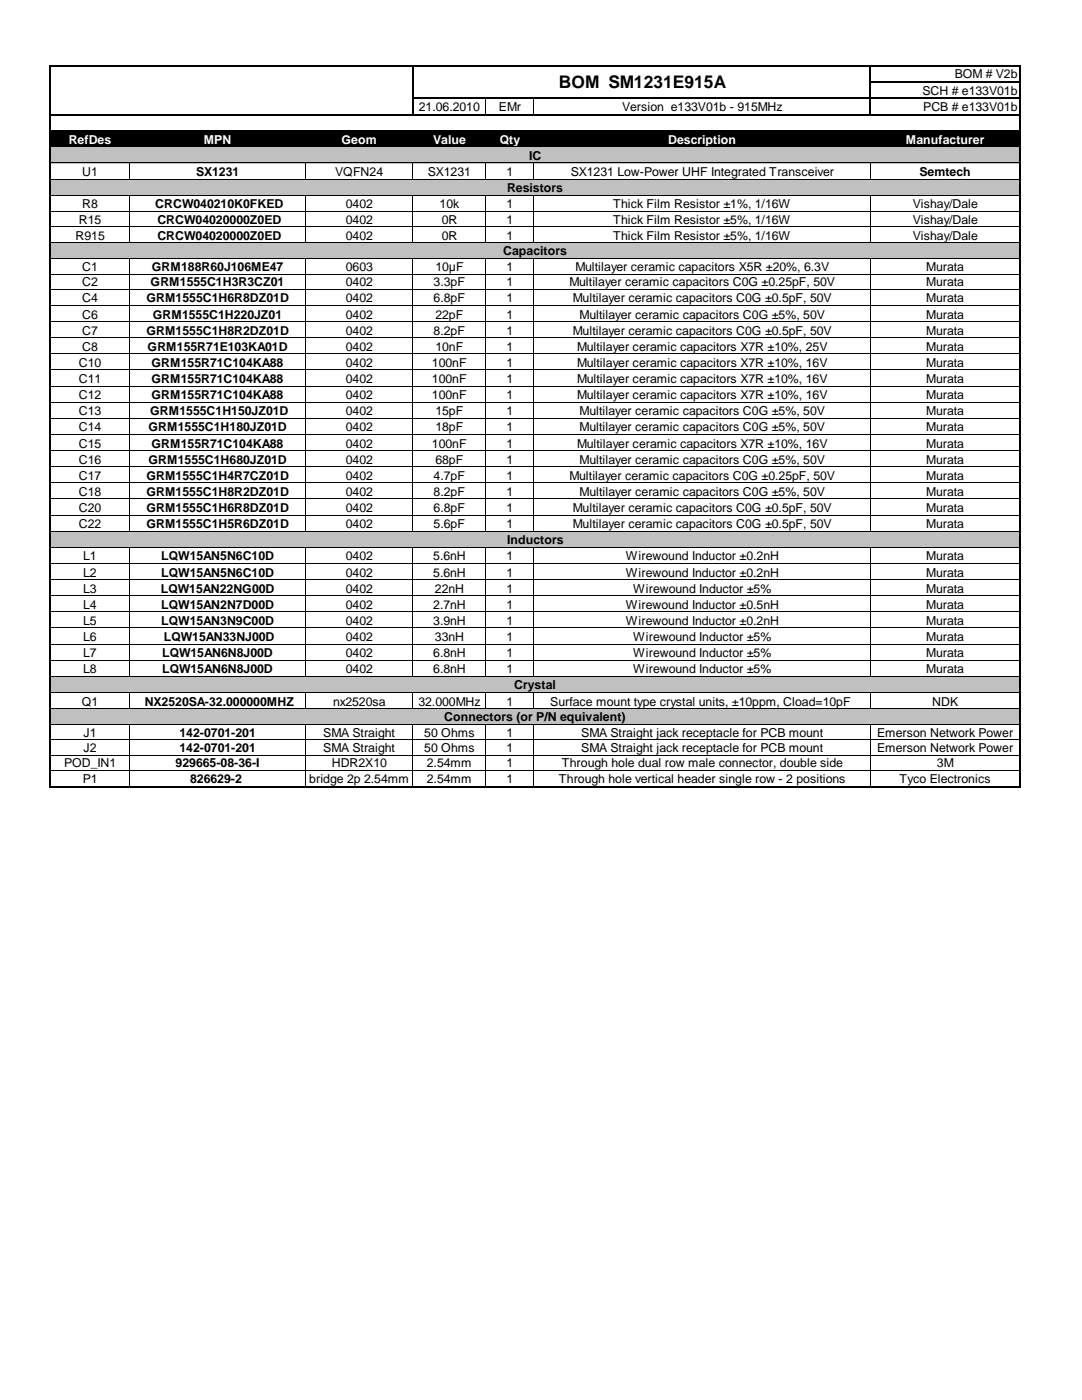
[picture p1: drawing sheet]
<svg xmlns="http://www.w3.org/2000/svg" width="216mm" height="279mm" viewBox="0 0 216 279" stroke-linecap="round" stroke-linejoin="round" font-family="sans-serif">
<defs><g id="words">
<text font-size="3.5" x="111.5" y="17.5">BOM SM1231E915A</text>
<g font-size="2.5">
<text x="190.5" y="15.7">BOM # V2b</text>
<text x="83.6" y="22.1">21.06.2010</text>
<text x="99.6" y="22.1">EMr</text>
<text x="124.1" y="22.1">Version e133V01b - 915MHz</text>
<text x="184.1" y="18.9">SCH # e133V01b</text>
<text x="184.2" y="22.1">PCB # e133V01b</text>
<text x="16.4" y="35.1">U1</text>
<text x="39.1" y="35.1">SX1231</text>
<text x="66.9" y="35.1">VQFN24</text>
<text x="85.3" y="35.1">SX1231</text>
<text x="101.1" y="35.1">1</text>
<text x="105.6" y="31.8">IC</text>
<text x="113.9" y="35.1">SX1231 Low-Power UHF Integrated Transceiver</text>
<text x="183.5" y="35.1">Semtech</text>
<text x="16.4" y="41.6">R8</text>
<text x="31" y="41.6">CRCW040210K0FKED</text>
<text x="69" y="41.6">0402</text>
<text x="87.7" y="41.6">10k</text>
<text x="101.1" y="41.6">1</text>
<text x="101.2" y="38.3">Resistors</text>
<text x="122.3" y="41.6">Thick Film Resistor ±1%, 1/16W</text>
<text x="182.1" y="41.6">Vishay/Dale</text>
<text x="15.1" y="47.8">R915</text>
<text x="15.7" y="44.6">R15</text>
<text x="31.4" y="47.8">CRCW04020000Z0ED</text>
<text x="31.4" y="44.6">CRCW04020000Z0ED</text>
<text x="69" y="47.8">0402</text>
<text x="69" y="44.6">0402</text>
<text x="88.1" y="47.8">0R</text>
<text x="88.1" y="44.6">0R</text>
<text x="101.1" y="47.8">1</text>
<text x="101.1" y="44.6">1</text>
<text x="122.3" y="47.8">Thick Film Resistor ±5%, 1/16W</text>
<text x="122.3" y="44.6">Thick Film Resistor ±5%, 1/16W</text>
<text x="182.1" y="47.8">Vishay/Dale</text>
<text x="182.1" y="44.6">Vishay/Dale</text>
<text x="100.4" y="51">Capacitors</text>
<text x="16.4" y="57.2">C2</text>
<text x="16.4" y="54.1">C1</text>
<text x="30.1" y="57.2">GRM1555C1H3R3CZ01</text>
<text x="30.3" y="54.1">GRM188R60J106ME47</text>
<text x="69" y="57.2">0402</text>
<text x="69" y="54.1">0603</text>
<text x="86.5" y="57.2">3.3pF</text>
<text x="86.9" y="54.1">10µF</text>
<text x="101.1" y="57.2">1</text>
<text x="101.1" y="54.1">1</text>
<text x="113.6" y="57.2">Multilayer ceramic capacitors C0G ±0.25pF, 50V</text>
<text x="114.8" y="54.1">Multilayer ceramic capacitors X5R ±20%, 6.3V</text>
<text x="184.8" y="57.2">Murata</text>
<text x="184.8" y="54.1">Murata</text>
<text x="16.4" y="60.4">C4</text>
<text x="16.4" y="63.6">C6</text>
<text x="29.2" y="60.4">GRM1555C1H6R8DZ01D</text>
<text x="30.5" y="63.6">GRM1555C1H220JZ01</text>
<text x="69" y="63.6">0402</text>
<text x="69" y="60.4">0402</text>
<text x="86.5" y="60.4">6.8pF</text>
<text x="86.9" y="63.6">22pF</text>
<text x="101.1" y="63.6">1</text>
<text x="101.1" y="60.4">1</text>
<text x="114.3" y="60.4">Multilayer ceramic capacitors C0G ±0.5pF, 50V</text>
<text x="115.7" y="63.6">Multilayer ceramic capacitors C0G ±5%, 50V</text>
<text x="184.8" y="63.6">Murata</text>
<text x="184.8" y="60.4">Murata</text>
<text x="16.4" y="66.8">C7</text>
<text x="16.4" y="70">C8</text>
<text x="29.2" y="66.8">GRM1555C1H8R2DZ01D</text>
<text x="29.5" y="70">GRM155R71E103KA01D</text>
<text x="69" y="66.8">0402</text>
<text x="69" y="70">0402</text>
<text x="86.5" y="66.8">8.2pF</text>
<text x="86.9" y="70">10nF</text>
<text x="101.1" y="66.8">1</text>
<text x="101.1" y="70">1</text>
<text x="114.3" y="66.8">Multilayer ceramic capacitors C0G ±0.5pF, 50V</text>
<text x="115.1" y="70">Multilayer ceramic capacitors X7R ±10%, 25V</text>
<text x="184.8" y="66.8">Murata</text>
<text x="184.8" y="70">Murata</text>
<text x="15.7" y="76.5">C11</text>
<text x="15.7" y="73.2">C10</text>
<text x="30.2" y="76.5">GRM155R71C104KA88</text>
<text x="30.2" y="73.2">GRM155R71C104KA88</text>
<text x="69" y="76.5">0402</text>
<text x="69" y="73.2">0402</text>
<text x="86.2" y="76.5">100nF</text>
<text x="86.2" y="73.2">100nF</text>
<text x="101.1" y="76.5">1</text>
<text x="101.1" y="73.2">1</text>
<text x="115.1" y="76.5">Multilayer ceramic capacitors X7R ±10%, 16V</text>
<text x="115.1" y="73.2">Multilayer ceramic capacitors X7R ±10%, 16V</text>
<text x="184.8" y="76.5">Murata</text>
<text x="184.8" y="73.2">Murata</text>
<text x="15.7" y="82.9">C13</text>
<text x="15.7" y="79.7">C12</text>
<text x="30" y="82.9">GRM1555C1H150JZ01D</text>
<text x="30.2" y="79.7">GRM155R71C104KA88</text>
<text x="69" y="82.9">0402</text>
<text x="69" y="79.7">0402</text>
<text x="86.2" y="79.7">100nF</text>
<text x="86.9" y="82.9">15pF</text>
<text x="101.1" y="82.9">1</text>
<text x="101.1" y="79.7">1</text>
<text x="115.1" y="79.7">Multilayer ceramic capacitors X7R ±10%, 16V</text>
<text x="115.7" y="82.9">Multilayer ceramic capacitors C0G ±5%, 50V</text>
<text x="184.8" y="79.7">Murata</text>
<text x="184.8" y="82.9">Murata</text>
<text x="15.7" y="86.1">C14</text>
<text x="15.7" y="89.3">C15</text>
<text x="29.6" y="86.1">GRM1555C1H180JZ01D</text>
<text x="30.2" y="89.3">GRM155R71C104KA88</text>
<text x="69" y="86.1">0402</text>
<text x="69" y="89.3">0402</text>
<text x="86.2" y="89.3">100nF</text>
<text x="86.9" y="86.1">18pF</text>
<text x="101.1" y="86.1">1</text>
<text x="101.1" y="89.3">1</text>
<text x="115.1" y="89.3">Multilayer ceramic capacitors X7R ±10%, 16V</text>
<text x="115.7" y="86.1">Multilayer ceramic capacitors C0G ±5%, 50V</text>
<text x="184.8" y="89.3">Murata</text>
<text x="184.8" y="86.1">Murata</text>
<text x="15.7" y="92.5">C16</text>
<text x="15.7" y="95.8">C17</text>
<text x="29.2" y="95.8">GRM1555C1H4R7CZ01D</text>
<text x="29.6" y="92.5">GRM1555C1H680JZ01D</text>
<text x="69" y="92.5">0402</text>
<text x="69" y="95.8">0402</text>
<text x="86.5" y="95.8">4.7pF</text>
<text x="86.9" y="92.5">68pF</text>
<text x="101.1" y="92.5">1</text>
<text x="101.1" y="95.8">1</text>
<text x="113.6" y="95.8">Multilayer ceramic capacitors C0G ±0.25pF, 50V</text>
<text x="115.7" y="92.5">Multilayer ceramic capacitors C0G ±5%, 50V</text>
<text x="184.8" y="92.5">Murata</text>
<text x="184.8" y="95.8">Murata</text>
<text x="15.7" y="99">C18</text>
<text x="29.2" y="99">GRM1555C1H8R2DZ01D</text>
<text x="69" y="99">0402</text>
<text x="86.5" y="99">8.2pF</text>
<text x="101.1" y="99">1</text>
<text x="115.7" y="99">Multilayer ceramic capacitors C0G ±5%, 50V</text>
<text x="184.8" y="99">Murata</text>
<text x="15.7" y="102.2">C20</text>
<text x="15.7" y="105.4">C22</text>
<text x="29.2" y="102.2">GRM1555C1H6R8DZ01D</text>
<text x="29.2" y="105.4">GRM1555C1H5R6DZ01D</text>
<text x="69" y="102.2">0402</text>
<text x="69" y="105.4">0402</text>
<text x="86.5" y="102.2">6.8pF</text>
<text x="86.5" y="105.4">5.6pF</text>
<text x="101.1" y="102.2">1</text>
<text x="101.1" y="105.4">1</text>
<text x="114.3" y="102.2">Multilayer ceramic capacitors C0G ±0.5pF, 50V</text>
<text x="114.3" y="105.4">Multilayer ceramic capacitors C0G ±0.5pF, 50V</text>
<text x="184.8" y="102.2">Murata</text>
<text x="184.8" y="105.4">Murata</text>
<text x="16.6" y="111.8">L1</text>
<text x="32.2" y="111.8">LQW15AN5N6C10D</text>
<text x="69" y="111.8">0402</text>
<text x="86.4" y="111.8">5.6nH</text>
<text x="101.1" y="111.8">1</text>
<text x="101.2" y="108.5">Inductors</text>
<text x="124.9" y="111.8">Wirewound Inductor ±0.2nH</text>
<text x="184.8" y="111.8">Murata</text>
<text x="16.6" y="118.3">L3</text>
<text x="16.6" y="115.1">L2</text>
<text x="32.1" y="118.3">LQW15AN22NG00D</text>
<text x="32.2" y="115.1">LQW15AN5N6C10D</text>
<text x="69" y="115.1">0402</text>
<text x="69" y="118.3">0402</text>
<text x="86.4" y="115.1">5.6nH</text>
<text x="86.8" y="118.3">22nH</text>
<text x="101.1" y="115.1">1</text>
<text x="101.1" y="118.3">1</text>
<text x="124.9" y="115.1">Wirewound Inductor ±0.2nH</text>
<text x="126.3" y="118.3">Wirewound Inductor ±5%</text>
<text x="184.8" y="118.3">Murata</text>
<text x="184.8" y="115.1">Murata</text>
<text x="16.6" y="124.7">L5</text>
<text x="16.6" y="121.5">L4</text>
<text x="32.2" y="124.7">LQW15AN3N9C00D</text>
<text x="32.2" y="121.5">LQW15AN2N7D00D</text>
<text x="69" y="124.7">0402</text>
<text x="69" y="121.5">0402</text>
<text x="86.4" y="124.7">3.9nH</text>
<text x="86.4" y="121.5">2.7nH</text>
<text x="101.1" y="124.7">1</text>
<text x="101.1" y="121.5">1</text>
<text x="124.9" y="124.7">Wirewound Inductor ±0.2nH</text>
<text x="124.9" y="121.5">Wirewound Inductor ±0.5nH</text>
<text x="184.8" y="124.7">Murata</text>
<text x="184.8" y="121.5">Murata</text>
<text x="16.6" y="131.1">L7</text>
<text x="16.6" y="127.9">L6</text>
<text x="32.3" y="131.1">LQW15AN6N8J00D</text>
<text x="32.7" y="127.9">LQW15AN33NJ00D</text>
<text x="69" y="131.1">0402</text>
<text x="69" y="127.9">0402</text>
<text x="86.4" y="131.1">6.8nH</text>
<text x="86.8" y="127.9">33nH</text>
<text x="101.1" y="131.1">1</text>
<text x="101.1" y="127.9">1</text>
<text x="126.3" y="131.1">Wirewound Inductor ±5%</text>
<text x="126.3" y="127.9">Wirewound Inductor ±5%</text>
<text x="184.8" y="131.1">Murata</text>
<text x="184.8" y="127.9">Murata</text>
<text x="16.6" y="134.4">L8</text>
<text x="32.3" y="134.4">LQW15AN6N8J00D</text>
<text x="69" y="134.4">0402</text>
<text x="86.4" y="134.4">6.8nH</text>
<text x="101.1" y="134.4">1</text>
<text x="102.6" y="137.5">Crystal</text>
<text x="126.3" y="134.4">Wirewound Inductor ±5%</text>
<text x="184.8" y="134.4">Murata</text>
<text x="16.3" y="140.8">Q1</text>
<text x="28.9" y="140.8">NX2520SA-32.000000MHZ</text>
<text x="66.5" y="140.8">nx2520sa</text>
<text x="83.5" y="140.8">32.000MHz</text>
<text x="88.6" y="143.9">Connectors (or P/N equivalent)</text>
<text x="101.1" y="140.8">1</text>
<text x="109.8" y="140.8">Surface mount type crystal units, ±10ppm, Cload=10pF</text>
<text x="186" y="140.8">NDK</text>
<text x="16.7" y="147.1">J1</text>
<text x="35.8" y="147.1">142-0701-201</text>
<text x="64.5" y="147.1">SMA Straight</text>
<text x="84.7" y="147.1">50 Ohms</text>
<text x="101.1" y="147.1">1</text>
<text x="116" y="147.1">SMA Straight jack receptacle for PCB mount</text>
<text x="175" y="147.1">Emerson Network Power</text>
<text x="12.8" y="153.2">POD_IN1</text>
<text x="16.7" y="150.1">J2</text>
<text x="35.1" y="153.2">929665-08-36-I</text>
<text x="35.8" y="150.1">142-0701-201</text>
<text x="64.5" y="150.1">SMA Straight</text>
<text x="66.2" y="153.2">HDR2X10</text>
<text x="84.7" y="150.1">50 Ohms</text>
<text x="85.2" y="153.2">2.54mm</text>
<text x="101.1" y="153.2">1</text>
<text x="101.1" y="150.1">1</text>
<text x="112.1" y="153.2">Through hole dual row male connector, double side</text>
<text x="116" y="150.1">SMA Straight jack receptacle for PCB mount</text>
<text x="175" y="150.1">Emerson Network Power</text>
<text x="186.9" y="153.2">3M</text>
<text x="16.5" y="156.2">P1</text>
<text x="37.9" y="156.2">826629-2</text>
<text x="61.7" y="156.2">bridge 2p 2.54mm</text>
<text x="85.2" y="156.2">2.54mm</text>
<text x="101.1" y="156.2">1</text>
<text x="111.5" y="156.2">Through hole vertical header single row - 2 positions</text>
<text x="179.5" y="156.2">Tyco Electronics</text>
</g>
<g font-size="2.5" fill="#fff">
<text x="13.7" y="28.7">RefDes</text>
<text x="40.6" y="28.7">MPN</text>
<text x="68.2" y="28.7">Geom</text>
<text x="86.4" y="28.7">Value</text>
<text x="99.7" y="28.7">Qty</text>
<text x="133.3" y="28.7">Description</text>
<text x="180.8" y="28.7">Manufacturer</text>
</g>
</g></defs>
<path d="M10 26.1h193.5v3.3h-193.5z" fill="#000"/>
<g fill="#c0c0c0">
<path d="M10 29.3h193.5v3.3h-193.5z"/>
<path d="M10 35.7h193.5v3.3h-193.5z"/>
<path d="M10 48.4h193.5v3.3h-193.5z"/>
<path d="M10 106h193.5v3.3h-193.5z"/>
<path d="M10 135h193.5v3.3h-193.5z"/>
<path d="M10 141.4h193.5v3.3h-193.5z"/>
</g>
<path d="M10 13v144.1M10.2 13.2h193.4M82.4 13.4v9.6M82.5 19.6h121.1M173.7 13.4v9.6M173.8 16.4h29.8M203.5 13.4v143.7M10.2 22.9h193.4M10.2 26.1h193.4M10.2 157h193.4" fill="none" stroke="#000" stroke-width=".34"/>
<g fill="none" stroke="#000" stroke-width=".2">
<path d="M96.9 19.8v2.9M106.5 19.8v2.9M10.2 29.3h193.1M10.2 32.5h193.1M10.2 35.7h193.1M10.2 38.9h193.1M25.8 32.6v3.2M25.8 39v9.5M60.9 32.6v3.2M60.9 39v9.5M82.4 32.6v3.2M82.4 39v9.5"/>
<path d="M96.9 32.6v3.2M96.9 39v9.5M106.5 32.6v3.2M106.5 39v9.5M173.7 32.6v3.2M173.7 39v9.5M10.2 42.2h193.1M10.2 45.2h193.1M10.2 48.4h193.1M10.2 51.6h193.1M10.2 54.7h193.1M10.2 57.7h193.1"/>
<path d="M25.8 51.7v54.4M60.9 51.7v54.4M82.4 51.7v54.4M96.9 51.7v54.4M106.5 51.7v54.4M173.7 51.7v54.4M10.2 61h193.1M10.2 64.2h193.1M10.2 67.4h193.1M10.2 70.6h193.1M10.2 73.8h193.1M10.2 77h193.1"/>
<path d="M10.2 80.3h193.1M10.2 83.5h193.1M10.2 86.7h193.1M10.2 89.9h193.1M10.2 93.1h193.1M10.2 96.4h193.1M10.2 99.6h193.1M10.2 102.8h193.1M10.2 106h193.1M10.2 109.2h193.1M10.2 112.4h193.1M10.2 115.7h193.1"/>
<path d="M10.2 118.9h193.1M25.8 109.3v25.7M60.9 109.3v25.7M82.4 109.3v25.7M96.9 109.3v25.7M106.5 109.3v25.7M173.7 109.3v25.7M10.2 122.1h193.1M10.2 125.3h193.1M10.2 128.5h193.1M10.2 131.7h193.1M10.2 135h193.1"/>
<path d="M10.2 138.2h193.1M25.8 138.3v3.2M60.9 138.3v3.2M82.4 138.3v3.2M96.9 138.3v3.2M106.5 138.3v3.2M173.7 138.3v3.2M10.2 141.4h193.1M10.2 144.6h193.1M10.2 147.7h193.1M10.2 150.7h193.1M10.2 153.8h193.1"/>
<path d="M25.8 144.7v12.1M60.9 144.7v12.1M82.4 144.7v12.1M96.9 144.7v12.1M106.5 144.7v12.1M173.7 144.7v12.1"/>
</g>
<use href="#words"/>
</svg>
